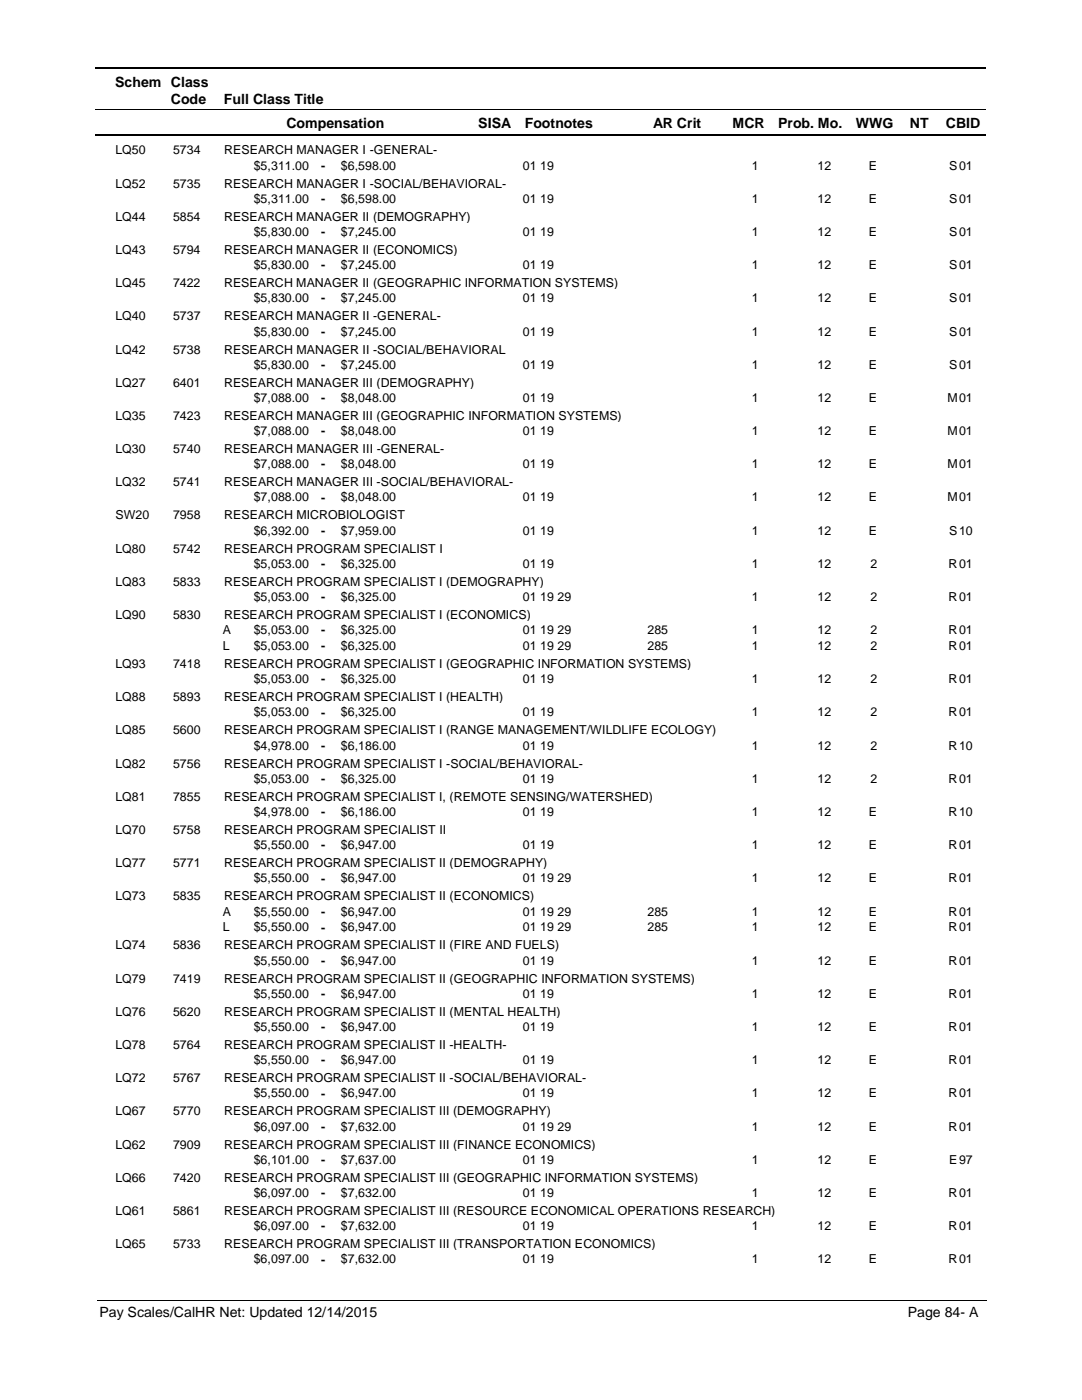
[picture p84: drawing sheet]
<svg xmlns="http://www.w3.org/2000/svg" width="216mm" height="279mm" viewBox="0 0 216 279" stroke-linecap="round" stroke-linejoin="round" font-family="sans-serif">
<defs><g id="words">
<g font-size="2.8">
<text x="23" y="17.3">Schem Class</text>
<text x="34.1" y="20.7">Code</text>
<text x="44.7" y="20.7">Full Class Title</text>
<text x="57.2" y="25.6">Compensation</text>
<text x="95.4" y="25.6">SISA</text>
<text x="104.7" y="25.6">Footnotes</text>
<text x="130.3" y="25.6">AR Crit</text>
<text x="146.2" y="25.6">MCR</text>
<text x="155.3" y="25.6">Prob. Mo.</text>
<text x="170.8" y="25.6">WWG</text>
<text x="181.5" y="25.6">NT</text>
<text x="188.7" y="25.6">CBID</text>
<text x="19.9" y="262.9">Pay Scales/CalHR Net: Updated 12/14/2015</text>
<text x="181.1" y="262.9">Page 84- A</text>
</g>
<g font-size="2.5">
<text x="23" y="30.8">LQ50</text>
<text x="34.5" y="30.8">5734</text>
<text x="44.7" y="30.8">RESEARCH MANAGER I -GENERAL-</text>
<text x="50.6" y="33.9">$5,311.00</text>
<text x="64.1" y="33.9">-</text>
<text x="68" y="33.9">$6,598.00</text>
<text x="104.3" y="33.9">01 19</text>
<text x="150" y="33.9">1</text>
<text x="163.1" y="33.9">12</text>
<text x="173.4" y="33.9">E</text>
<text x="189.4" y="33.9">S</text>
<text x="191.4" y="33.9">01</text>
<text x="23" y="37.4">LQ52</text>
<text x="34.5" y="37.4">5735</text>
<text x="44.7" y="37.4">RESEARCH MANAGER I -SOCIAL/BEHAVIORAL-</text>
<text x="50.6" y="40.5">$5,311.00</text>
<text x="64.1" y="40.5">-</text>
<text x="68" y="40.5">$6,598.00</text>
<text x="104.3" y="40.5">01 19</text>
<text x="150" y="40.5">1</text>
<text x="163.1" y="40.5">12</text>
<text x="173.4" y="40.5">E</text>
<text x="189.4" y="40.5">S</text>
<text x="191.4" y="40.5">01</text>
<text x="23" y="44">LQ44</text>
<text x="34.5" y="44">5854</text>
<text x="44.7" y="44">RESEARCH MANAGER II (DEMOGRAPHY)</text>
<text x="50.6" y="47.1">$5,830.00</text>
<text x="64.1" y="47.1">-</text>
<text x="68" y="47.1">$7,245.00</text>
<text x="104.3" y="47.1">01 19</text>
<text x="150" y="47.1">1</text>
<text x="163.1" y="47.1">12</text>
<text x="173.4" y="47.1">E</text>
<text x="189.4" y="47.1">S</text>
<text x="191.4" y="47.1">01</text>
<text x="23" y="50.7">LQ43</text>
<text x="34.5" y="50.7">5794</text>
<text x="44.7" y="50.7">RESEARCH MANAGER II (ECONOMICS)</text>
<text x="50.6" y="53.7">$5,830.00</text>
<text x="64.1" y="53.8">-</text>
<text x="68" y="53.7">$7,245.00</text>
<text x="104.3" y="53.7">01 19</text>
<text x="150" y="53.7">1</text>
<text x="163.1" y="53.7">12</text>
<text x="173.4" y="53.7">E</text>
<text x="189.4" y="53.7">S</text>
<text x="191.4" y="53.7">01</text>
<text x="23" y="57.3">LQ45</text>
<text x="34.5" y="57.3">7422</text>
<text x="44.7" y="57.3">RESEARCH MANAGER II (GEOGRAPHIC INFORMATION SYSTEMS)</text>
<text x="23" y="63.9">LQ40</text>
<text x="34.5" y="63.9">5737</text>
<text x="44.7" y="63.9">RESEARCH MANAGER II -GENERAL-</text>
<text x="50.6" y="60.3">$5,830.00</text>
<text x="64.1" y="60.4">-</text>
<text x="68" y="60.3">$7,245.00</text>
<text x="104.3" y="60.3">01 19</text>
<text x="150" y="60.3">1</text>
<text x="163.1" y="60.3">12</text>
<text x="173.4" y="60.3">E</text>
<text x="189.4" y="60.3">S</text>
<text x="191.4" y="60.3">01</text>
<text x="23" y="70.5">LQ42</text>
<text x="34.5" y="70.5">5738</text>
<text x="44.7" y="70.5">RESEARCH MANAGER II -SOCIAL/BEHAVIORAL</text>
<text x="50.6" y="67">$5,830.00</text>
<text x="64.1" y="67">-</text>
<text x="68" y="67">$7,245.00</text>
<text x="104.3" y="67">01 19</text>
<text x="150" y="67">1</text>
<text x="163.1" y="67">12</text>
<text x="173.4" y="67">E</text>
<text x="189.4" y="67">S</text>
<text x="191.4" y="67">01</text>
<text x="23" y="77.2">LQ27</text>
<text x="34.5" y="77.2">6401</text>
<text x="44.7" y="77.2">RESEARCH MANAGER III (DEMOGRAPHY)</text>
<text x="50.6" y="73.6">$5,830.00</text>
<text x="64.1" y="73.6">-</text>
<text x="68" y="73.6">$7,245.00</text>
<text x="104.3" y="73.6">01 19</text>
<text x="150" y="73.6">1</text>
<text x="163.1" y="73.6">12</text>
<text x="173.4" y="73.6">E</text>
<text x="189.4" y="73.6">S</text>
<text x="191.4" y="73.6">01</text>
<text x="23" y="83.8">LQ35</text>
<text x="34.5" y="83.8">7423</text>
<text x="44.7" y="83.8">RESEARCH MANAGER III (GEOGRAPHIC INFORMATION SYSTEMS)</text>
<text x="50.6" y="80.2">$7,088.00</text>
<text x="64.1" y="80.2">-</text>
<text x="68" y="80.2">$8,048.00</text>
<text x="104.3" y="80.2">01 19</text>
<text x="150" y="80.2">1</text>
<text x="163.1" y="80.2">12</text>
<text x="173.4" y="80.2">E</text>
<text x="189.1" y="80.2">M</text>
<text x="191.4" y="80.2">01</text>
<text x="50.6" y="86.8">$7,088.00</text>
<text x="64.1" y="86.9">-</text>
<text x="68" y="86.8">$8,048.00</text>
<text x="104.3" y="86.8">01 19</text>
<text x="150" y="86.8">1</text>
<text x="163.1" y="86.8">12</text>
<text x="173.4" y="86.8">E</text>
<text x="189.1" y="86.8">M</text>
<text x="191.4" y="86.8">01</text>
<text x="23" y="90.4">LQ30</text>
<text x="34.5" y="90.4">5740</text>
<text x="44.7" y="90.4">RESEARCH MANAGER III -GENERAL-</text>
<text x="50.6" y="93.5">$7,088.00</text>
<text x="64.1" y="93.5">-</text>
<text x="68" y="93.5">$8,048.00</text>
<text x="104.3" y="93.5">01 19</text>
<text x="150" y="93.5">1</text>
<text x="163.1" y="93.5">12</text>
<text x="173.4" y="93.5">E</text>
<text x="189.1" y="93.5">M</text>
<text x="191.4" y="93.5">01</text>
<text x="23" y="97">LQ32</text>
<text x="34.5" y="97">5741</text>
<text x="44.7" y="97">RESEARCH MANAGER III -SOCIAL/BEHAVIORAL-</text>
<text x="50.6" y="100.1">$7,088.00</text>
<text x="64.1" y="100.1">-</text>
<text x="68" y="100.1">$8,048.00</text>
<text x="104.3" y="100.1">01 19</text>
<text x="150" y="100.1">1</text>
<text x="163.1" y="100.1">12</text>
<text x="173.4" y="100.1">E</text>
<text x="189.1" y="100.1">M</text>
<text x="191.4" y="100.1">01</text>
<text x="23" y="103.7">SW20</text>
<text x="34.5" y="103.7">7958</text>
<text x="44.7" y="103.7">RESEARCH MICROBIOLOGIST</text>
<text x="50.6" y="106.7">$6,392.00</text>
<text x="64.1" y="106.7">-</text>
<text x="68" y="106.7">$7,959.00</text>
<text x="104.3" y="106.7">01 19</text>
<text x="150" y="106.7">1</text>
<text x="163.1" y="106.7">12</text>
<text x="173.4" y="106.7">E</text>
<text x="189.4" y="106.7">S</text>
<text x="191.4" y="106.7">10</text>
<text x="23" y="110.3">LQ80</text>
<text x="34.5" y="110.3">5742</text>
<text x="44.7" y="110.3">RESEARCH PROGRAM SPECIALIST I</text>
<text x="50.6" y="113.3">$5,053.00</text>
<text x="64.1" y="113.4">-</text>
<text x="68" y="113.3">$6,325.00</text>
<text x="104.3" y="113.3">01 19</text>
<text x="150" y="113.3">1</text>
<text x="163.1" y="113.3">12</text>
<text x="173.7" y="113.3">2</text>
<text x="189.3" y="113.3">R</text>
<text x="191.4" y="113.3">01</text>
<text x="23" y="116.9">LQ83</text>
<text x="34.5" y="116.9">5833</text>
<text x="44.7" y="116.9">RESEARCH PROGRAM SPECIALIST I (DEMOGRAPHY)</text>
<text x="50.6" y="120">$5,053.00</text>
<text x="64.1" y="120">-</text>
<text x="68" y="120">$6,325.00</text>
<text x="104.3" y="120">01 19 29</text>
<text x="150" y="120">1</text>
<text x="163.1" y="120">12</text>
<text x="173.7" y="120">2</text>
<text x="189.3" y="120">R</text>
<text x="191.4" y="120">01</text>
<text x="23" y="123.5">LQ90</text>
<text x="34.5" y="123.5">5830</text>
<text x="44.7" y="123.5">RESEARCH PROGRAM SPECIALIST I (ECONOMICS)</text>
<text x="44.5" y="129.8">L</text>
<text x="44.5" y="126.6">A</text>
<text x="50.6" y="126.6">$5,053.00</text>
<text x="50.6" y="129.8">$5,053.00</text>
<text x="64.1" y="126.6">-</text>
<text x="64.1" y="129.8">-</text>
<text x="68" y="126.6">$6,325.00</text>
<text x="68" y="129.8">$6,325.00</text>
<text x="104.3" y="126.6">01 19 29</text>
<text x="104.3" y="129.8">01 19 29</text>
<text x="129.2" y="126.6">285</text>
<text x="129.2" y="129.8">285</text>
<text x="150" y="126.6">1</text>
<text x="150" y="129.8">1</text>
<text x="163.1" y="126.6">12</text>
<text x="163.1" y="129.8">12</text>
<text x="173.7" y="126.6">2</text>
<text x="173.7" y="129.8">2</text>
<text x="189.3" y="126.6">R</text>
<text x="189.3" y="129.8">R</text>
<text x="191.4" y="126.6">01</text>
<text x="191.4" y="129.8">01</text>
<text x="23" y="133.3">LQ93</text>
<text x="34.5" y="133.3">7418</text>
<text x="44.7" y="133.3">RESEARCH PROGRAM SPECIALIST I (GEOGRAPHIC INFORMATION SYSTEMS)</text>
<text x="50.6" y="136.4">$5,053.00</text>
<text x="64.1" y="136.4">-</text>
<text x="68" y="136.4">$6,325.00</text>
<text x="104.3" y="136.4">01 19</text>
<text x="150" y="136.4">1</text>
<text x="163.1" y="136.4">12</text>
<text x="173.7" y="136.4">2</text>
<text x="189.3" y="136.4">R</text>
<text x="191.4" y="136.4">01</text>
<text x="23" y="140">LQ88</text>
<text x="34.5" y="140">5893</text>
<text x="44.7" y="140">RESEARCH PROGRAM SPECIALIST I (HEALTH)</text>
<text x="50.6" y="143">$5,053.00</text>
<text x="64.1" y="143">-</text>
<text x="68" y="143">$6,325.00</text>
<text x="104.3" y="143">01 19</text>
<text x="150" y="143">1</text>
<text x="163.1" y="143">12</text>
<text x="173.7" y="143">2</text>
<text x="189.3" y="143">R</text>
<text x="191.4" y="143">01</text>
<text x="23" y="146.6">LQ85</text>
<text x="34.5" y="146.6">5600</text>
<text x="44.7" y="146.6">RESEARCH PROGRAM SPECIALIST I (RANGE MANAGEMENT/WILDLIFE ECOLOGY)</text>
<text x="50.6" y="149.6">$4,978.00</text>
<text x="64.1" y="149.6">-</text>
<text x="68" y="149.6">$6,186.00</text>
<text x="104.3" y="149.6">01 19</text>
<text x="150" y="149.6">1</text>
<text x="163.1" y="149.6">12</text>
<text x="173.7" y="149.6">2</text>
<text x="189.3" y="149.6">R</text>
<text x="191.4" y="149.6">10</text>
<text x="23" y="153.2">LQ82</text>
<text x="34.5" y="153.2">5756</text>
<text x="44.7" y="153.2">RESEARCH PROGRAM SPECIALIST I -SOCIAL/BEHAVIORAL-</text>
<text x="23" y="159.8">LQ81</text>
<text x="34.5" y="159.8">7855</text>
<text x="44.7" y="159.8">RESEARCH PROGRAM SPECIALIST I, (REMOTE SENSING/WATERSHED)</text>
<text x="50.6" y="156.2">$5,053.00</text>
<text x="64.1" y="156.3">-</text>
<text x="68" y="156.2">$6,325.00</text>
<text x="104.3" y="156.2">01 19</text>
<text x="150" y="156.2">1</text>
<text x="163.1" y="156.2">12</text>
<text x="173.7" y="156.2">2</text>
<text x="189.3" y="156.2">R</text>
<text x="191.4" y="156.2">01</text>
<text x="23" y="166.4">LQ70</text>
<text x="34.5" y="166.4">5758</text>
<text x="44.7" y="166.4">RESEARCH PROGRAM SPECIALIST II</text>
<text x="50.6" y="162.9">$4,978.00</text>
<text x="64.1" y="162.9">-</text>
<text x="68" y="162.9">$6,186.00</text>
<text x="104.3" y="162.9">01 19</text>
<text x="150" y="162.9">1</text>
<text x="163.1" y="162.9">12</text>
<text x="173.4" y="162.9">E</text>
<text x="189.3" y="162.9">R</text>
<text x="191.4" y="162.9">10</text>
<text x="23" y="173.1">LQ77</text>
<text x="34.5" y="173.1">5771</text>
<text x="44.7" y="173.1">RESEARCH PROGRAM SPECIALIST II (DEMOGRAPHY)</text>
<text x="50.6" y="169.5">$5,550.00</text>
<text x="64.1" y="169.5">-</text>
<text x="68" y="169.5">$6,947.00</text>
<text x="104.3" y="169.5">01 19</text>
<text x="150" y="169.5">1</text>
<text x="163.1" y="169.5">12</text>
<text x="173.4" y="169.5">E</text>
<text x="189.3" y="169.5">R</text>
<text x="191.4" y="169.5">01</text>
<text x="23" y="179.7">LQ73</text>
<text x="34.5" y="179.7">5835</text>
<text x="44.7" y="179.7">RESEARCH PROGRAM SPECIALIST II (ECONOMICS)</text>
<text x="50.6" y="176.1">$5,550.00</text>
<text x="64.1" y="176.1">-</text>
<text x="68" y="176.1">$6,947.00</text>
<text x="104.3" y="176.1">01 19 29</text>
<text x="150" y="176.1">1</text>
<text x="163.1" y="176.1">12</text>
<text x="173.4" y="176.1">E</text>
<text x="189.3" y="176.1">R</text>
<text x="191.4" y="176.1">01</text>
<text x="44.5" y="185.9">L</text>
<text x="44.5" y="182.7">A</text>
<text x="50.6" y="182.7">$5,550.00</text>
<text x="50.6" y="185.9">$5,550.00</text>
<text x="64.1" y="182.8">-</text>
<text x="64.1" y="185.9">-</text>
<text x="68" y="182.7">$6,947.00</text>
<text x="68" y="185.9">$6,947.00</text>
<text x="104.3" y="182.7">01 19 29</text>
<text x="104.3" y="185.9">01 19 29</text>
<text x="129.2" y="182.7">285</text>
<text x="129.2" y="185.9">285</text>
<text x="150" y="185.9">1</text>
<text x="150" y="182.7">1</text>
<text x="163.1" y="182.7">12</text>
<text x="163.1" y="185.9">12</text>
<text x="173.4" y="182.7">E</text>
<text x="173.4" y="185.9">E</text>
<text x="189.3" y="185.9">R</text>
<text x="189.3" y="182.7">R</text>
<text x="191.4" y="182.7">01</text>
<text x="191.4" y="185.9">01</text>
<text x="23" y="189.5">LQ74</text>
<text x="34.5" y="189.5">5836</text>
<text x="44.7" y="189.5">RESEARCH PROGRAM SPECIALIST II (FIRE AND FUELS)</text>
<text x="23" y="196.1">LQ79</text>
<text x="34.5" y="196.1">7419</text>
<text x="44.7" y="196.1">RESEARCH PROGRAM SPECIALIST II (GEOGRAPHIC INFORMATION SYSTEMS)</text>
<text x="50.6" y="192.5">$5,550.00</text>
<text x="64.1" y="192.6">-</text>
<text x="68" y="192.5">$6,947.00</text>
<text x="104.3" y="192.5">01 19</text>
<text x="150" y="192.5">1</text>
<text x="163.1" y="192.5">12</text>
<text x="173.4" y="192.5">E</text>
<text x="189.3" y="192.5">R</text>
<text x="191.4" y="192.5">01</text>
<text x="23" y="202.7">LQ76</text>
<text x="34.5" y="202.7">5620</text>
<text x="44.7" y="202.7">RESEARCH PROGRAM SPECIALIST II (MENTAL HEALTH)</text>
<text x="50.6" y="199.2">$5,550.00</text>
<text x="64.1" y="199.2">-</text>
<text x="68" y="199.2">$6,947.00</text>
<text x="104.3" y="199.2">01 19</text>
<text x="150" y="199.2">1</text>
<text x="163.1" y="199.2">12</text>
<text x="173.4" y="199.2">E</text>
<text x="189.3" y="199.2">R</text>
<text x="191.4" y="199.2">01</text>
<text x="23" y="209.3">LQ78</text>
<text x="34.5" y="209.3">5764</text>
<text x="44.7" y="209.3">RESEARCH PROGRAM SPECIALIST II -HEALTH-</text>
<text x="50.6" y="205.8">$5,550.00</text>
<text x="64.1" y="205.8">-</text>
<text x="68" y="205.8">$6,947.00</text>
<text x="104.3" y="205.8">01 19</text>
<text x="150" y="205.8">1</text>
<text x="163.1" y="205.8">12</text>
<text x="173.4" y="205.8">E</text>
<text x="189.3" y="205.8">R</text>
<text x="191.4" y="205.8">01</text>
<text x="23" y="216">LQ72</text>
<text x="34.5" y="216">5767</text>
<text x="44.7" y="216">RESEARCH PROGRAM SPECIALIST II -SOCIAL/BEHAVIORAL-</text>
<text x="50.6" y="212.4">$5,550.00</text>
<text x="64.1" y="212.4">-</text>
<text x="68" y="212.4">$6,947.00</text>
<text x="104.3" y="212.4">01 19</text>
<text x="150" y="212.4">1</text>
<text x="163.1" y="212.4">12</text>
<text x="173.4" y="212.4">E</text>
<text x="189.3" y="212.4">R</text>
<text x="191.4" y="212.4">01</text>
<text x="50.6" y="219">$5,550.00</text>
<text x="64.1" y="219.1">-</text>
<text x="68" y="219">$6,947.00</text>
<text x="104.3" y="219">01 19</text>
<text x="150" y="219">1</text>
<text x="163.1" y="219">12</text>
<text x="173.4" y="219">E</text>
<text x="189.3" y="219">R</text>
<text x="191.4" y="219">01</text>
<text x="23" y="222.6">LQ67</text>
<text x="34.5" y="222.6">5770</text>
<text x="44.7" y="222.6">RESEARCH PROGRAM SPECIALIST III (DEMOGRAPHY)</text>
<text x="50.6" y="225.6">$6,097.00</text>
<text x="64.1" y="225.7">-</text>
<text x="68" y="225.6">$7,632.00</text>
<text x="104.3" y="225.6">01 19 29</text>
<text x="150" y="225.6">1</text>
<text x="163.1" y="225.6">12</text>
<text x="173.4" y="225.6">E</text>
<text x="189.3" y="225.6">R</text>
<text x="191.4" y="225.6">01</text>
<text x="23" y="229.2">LQ62</text>
<text x="34.5" y="229.2">7909</text>
<text x="44.7" y="229.2">RESEARCH PROGRAM SPECIALIST III (FINANCE ECONOMICS)</text>
<text x="50.6" y="232.3">$6,101.00</text>
<text x="64.1" y="232.3">-</text>
<text x="68" y="232.3">$7,637.00</text>
<text x="104.3" y="232.3">01 19</text>
<text x="150" y="232.3">1</text>
<text x="163.1" y="232.3">12</text>
<text x="173.4" y="232.3">E</text>
<text x="189.4" y="232.3">E</text>
<text x="191.4" y="232.3">97</text>
<text x="23" y="235.8">LQ66</text>
<text x="34.5" y="235.8">7420</text>
<text x="44.7" y="235.8">RESEARCH PROGRAM SPECIALIST III (GEOGRAPHIC INFORMATION SYSTEMS)</text>
<text x="50.6" y="238.9">$6,097.00</text>
<text x="64.1" y="238.9">-</text>
<text x="68" y="238.9">$7,632.00</text>
<text x="104.3" y="238.9">01 19</text>
<text x="150" y="238.9">1</text>
<text x="163.1" y="238.9">12</text>
<text x="173.4" y="238.9">E</text>
<text x="189.3" y="238.9">R</text>
<text x="191.4" y="238.9">01</text>
<text x="23" y="242.5">LQ61</text>
<text x="34.5" y="242.5">5861</text>
<text x="44.7" y="242.5">RESEARCH PROGRAM SPECIALIST III (RESOURCE ECONOMICAL OPERATIONS RESEARCH)</text>
<text x="50.6" y="245.5">$6,097.00</text>
<text x="64.1" y="245.5">-</text>
<text x="68" y="245.5">$7,632.00</text>
<text x="104.3" y="245.5">01 19</text>
<text x="150" y="245.5">1</text>
<text x="163.1" y="245.5">12</text>
<text x="173.4" y="245.5">E</text>
<text x="189.3" y="245.5">R</text>
<text x="191.4" y="245.5">01</text>
<text x="23" y="249.1">LQ65</text>
<text x="34.5" y="249.1">5733</text>
<text x="44.7" y="249.1">RESEARCH PROGRAM SPECIALIST III (TRANSPORTATION ECONOMICS)</text>
<text x="50.6" y="252.1">$6,097.00</text>
<text x="64.1" y="252.2">-</text>
<text x="68" y="252.1">$7,632.00</text>
<text x="104.3" y="252.1">01 19</text>
<text x="150" y="252.1">1</text>
<text x="163.1" y="252.1">12</text>
<text x="173.4" y="252.1">E</text>
<text x="189.3" y="252.1">R</text>
<text x="191.4" y="252.1">01</text>
</g>
</g></defs>
<path d="M19 13.5h177.8M19 27h177.8" fill="none" stroke="#000" stroke-width=".36"/>
<path d="M19 21.8h177.8" fill="none" stroke="#000" stroke-width=".2"/>
<g fill="#fff">
<path d="M46.9 31.2h16.3v3h-16.3z"/>
<path d="M191 31.2h4.2v3h-4.2z"/>
<path d="M46.9 37.8h16.3v3h-16.3z"/>
<path d="M191 37.8h4.2v3h-4.2z"/>
<path d="M46.9 44.5h16.3v3h-16.3z"/>
<path d="M191 44.5h4.2v3h-4.2z"/>
<path d="M46.9 51.1h16.3v3h-16.3z"/>
<path d="M191 51.1h4.2v3h-4.2z"/>
<path d="M46.9 57.7h16.3v3h-16.3z"/>
<path d="M191 57.7h4.2v3h-4.2z"/>
<path d="M46.9 64.3h16.3v3h-16.3z"/>
<path d="M191 64.3h4.2v3h-4.2z"/>
<path d="M46.9 71h16.3v3h-16.3z"/>
<path d="M191 71h4.2v3h-4.2z"/>
<path d="M46.9 77.6h16.3v3h-16.3z"/>
<path d="M191 77.6h4.2v3h-4.2z"/>
<path d="M46.9 84.2h16.3v3h-16.3z"/>
<path d="M191 84.2h4.2v3h-4.2z"/>
<path d="M46.9 90.8h16.3v3h-16.3z"/>
<path d="M191 90.8h4.2v3h-4.2z"/>
<path d="M46.9 97.5h16.3v2.9h-16.3z"/>
<path d="M191 97.5h4.2v2.9h-4.2z"/>
<path d="M46.9 104.1h16.3v3h-16.3z"/>
<path d="M191 104.1h4.2v3h-4.2z"/>
<path d="M46.9 110.7h16.3v3h-16.3z"/>
<path d="M191 110.7h4.2v3h-4.2z"/>
<path d="M46.9 117.3h16.3v3h-16.3z"/>
<path d="M191 117.3h4.2v3h-4.2z"/>
<path d="M46.9 124h16.3v2.9h-16.3z"/>
<path d="M191 124h4.2v2.9h-4.2z"/>
<path d="M46.9 127.1h16.3v3h-16.3z"/>
<path d="M191 127.1h4.2v3h-4.2z"/>
<path d="M46.9 133.8h16.3v2.9h-16.3z"/>
<path d="M191 133.8h4.2v2.9h-4.2z"/>
<path d="M46.9 140.4h16.3v2.9h-16.3z"/>
<path d="M191 140.4h4.2v2.9h-4.2z"/>
<path d="M46.9 147h16.3v3h-16.3z"/>
<path d="M191 147h4.2v3h-4.2z"/>
<path d="M46.9 153.6h16.3v3h-16.3z"/>
<path d="M191 153.6h4.2v3h-4.2z"/>
<path d="M46.9 160.2h16.3v3h-16.3z"/>
<path d="M191 160.2h4.2v3h-4.2z"/>
<path d="M46.9 166.9h16.3v2.9h-16.3z"/>
<path d="M191 166.9h4.2v2.9h-4.2z"/>
<path d="M46.9 173.5h16.3v3h-16.3z"/>
<path d="M191 173.5h4.2v3h-4.2z"/>
<path d="M46.9 180.1h16.3v3h-16.3z"/>
<path d="M191 180.1h4.2v3h-4.2z"/>
<path d="M46.9 183.3h16.3v2.9h-16.3z"/>
<path d="M191 183.3h4.2v2.9h-4.2z"/>
<path d="M46.9 189.9h16.3v3h-16.3z"/>
<path d="M191 189.9h4.2v3h-4.2z"/>
<path d="M46.9 196.5h16.3v3h-16.3z"/>
<path d="M191 196.5h4.2v3h-4.2z"/>
<path d="M46.9 203.1h16.3v3h-16.3z"/>
<path d="M191 203.1h4.2v3h-4.2z"/>
<path d="M46.9 209.8h16.3v2.9h-16.3z"/>
<path d="M191 209.8h4.2v2.9h-4.2z"/>
<path d="M46.9 216.4h16.3v3h-16.3z"/>
<path d="M191 216.4h4.2v3h-4.2z"/>
<path d="M46.9 223h16.3v3h-16.3z"/>
<path d="M191 223h4.2v3h-4.2z"/>
<path d="M46.9 229.6h16.3v3h-16.3z"/>
<path d="M191 229.6h4.2v3h-4.2z"/>
<path d="M46.9 236.3h16.3v2.9h-16.3z"/>
<path d="M191 236.3h4.2v2.9h-4.2z"/>
<path d="M46.9 242.9h16.3v3h-16.3z"/>
<path d="M191 242.9h4.2v3h-4.2z"/>
<path d="M46.9 249.5h16.3v3h-16.3z"/>
<path d="M191 249.5h4.2v3h-4.2z"/>
</g>
<path d="M19.4 259.6h177.4" fill="none" stroke="#000" stroke-width=".2"/>
<use href="#words"/>
</svg>
